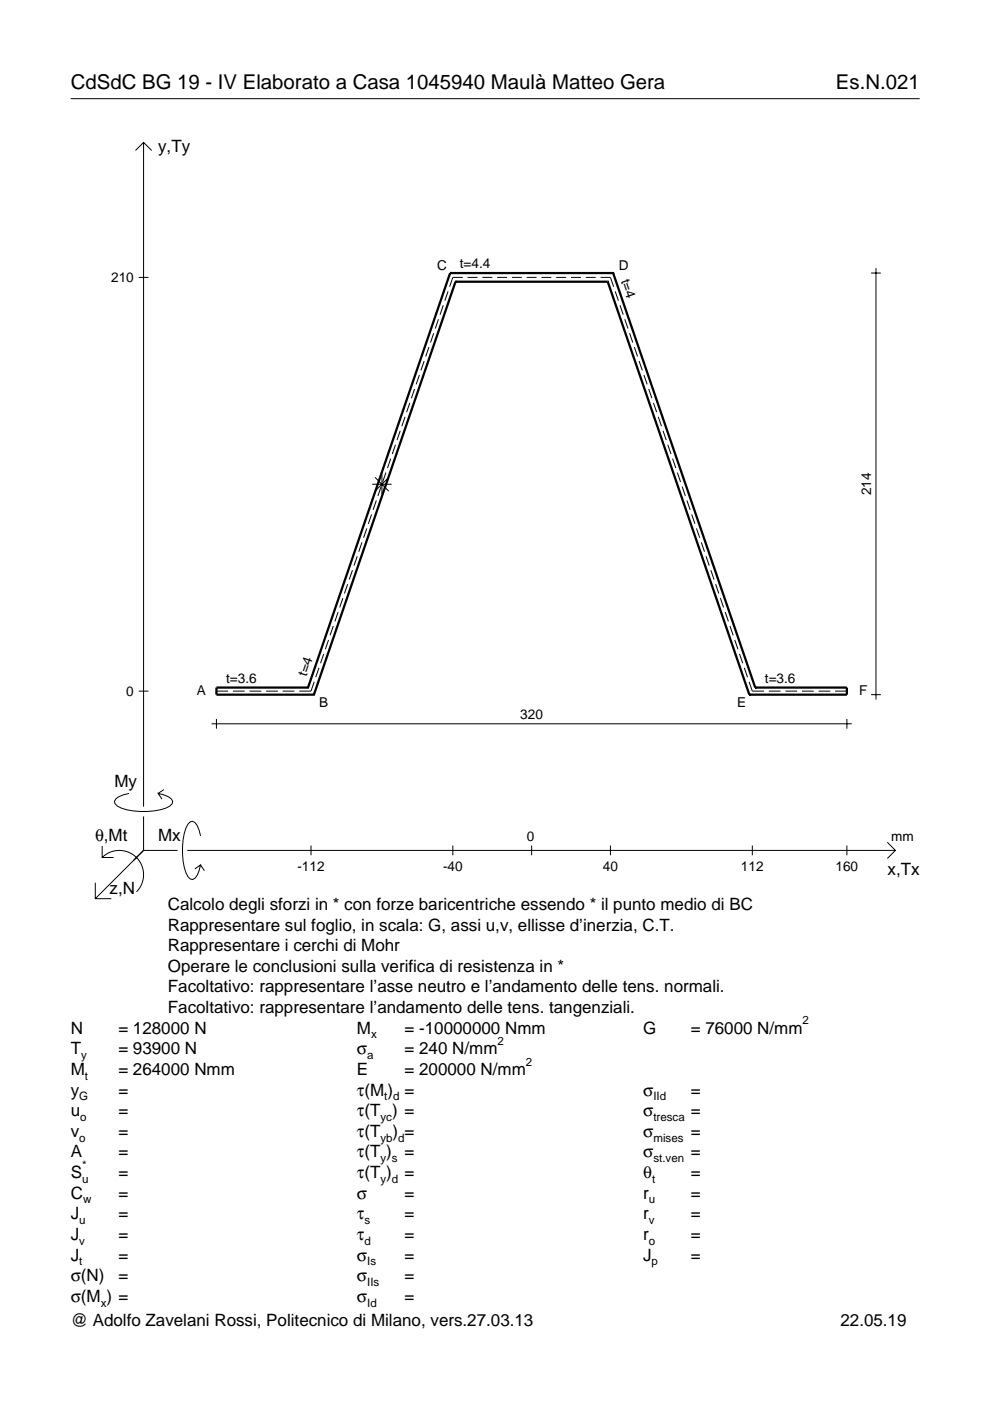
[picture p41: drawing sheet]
<svg xmlns="http://www.w3.org/2000/svg" width="210mm" height="297mm" viewBox="0 0 210 297" stroke-linecap="round" stroke-linejoin="round" font-family="sans-serif">
<defs><g id="words">
<g font-size="4.3">
<text x="15" y="18.9">CdSdC BG 19 - IV Elaborato a Casa 1045940 Maulà Matteo Gera</text>
<text x="177.2" y="18.9">Es.N.021</text>
</g>
<g font-size="3.6">
<text x="33.5" y="32.3">y,Ty</text>
<text x="24.3" y="166.9">My</text>
<text x="20.1" y="178.2">θ,Mt</text>
<text x="33.5" y="178.2">Mx</text>
<text x="188.2" y="185.5">x,Tx</text>
<text x="23.2" y="189.6">z,N</text>
<text x="35.6" y="192.9">Calcolo degli sforzi in * con forze baricentriche essendo * il punto medio di BC</text>
<text x="35.6" y="197.3">Rappresentare sul foglio, in scala: G, assi u,v, ellisse d’inerzia, C.T.</text>
<text x="35.6" y="201.7">Rappresentare i cerchi di Mohr</text>
<text x="35.6" y="206">Operare le conclusioni sulla verifica di resistenza in *</text>
<text x="35.6" y="210.4">Facoltativo: rappresentare l’asse neutro e l’andamento delle tens. normali.</text>
<text x="35.6" y="214.8">Facoltativo: rappresentare l’andamento delle tens. tangenziali.</text>
<text x="15" y="219.2">N</text>
<text x="25.1" y="219.2">= 128000 N</text>
<text x="75.7" y="219.2">M</text>
<text x="85.8" y="219.2">= -10000000 Nmm</text>
<text x="136.4" y="219.2">G</text>
<text x="146.5" y="219.2">= 76000 N/mm</text>
<text x="15" y="227.9">M</text>
<text x="15" y="223.5">T</text>
<text x="25.1" y="227.9">= 264000 Nmm</text>
<text x="25.1" y="223.5">= 93900 N</text>
<text x="75.7" y="223.5">σ</text>
<text x="75.7" y="227.9">E</text>
<text x="85.8" y="223.5">= 240 N/mm</text>
<text x="85.8" y="227.9">= 200000 N/mm</text>
<text x="15" y="232.3">y</text>
<text x="25.1" y="232.3">=</text>
<text x="75.7" y="232.3">τ(M ) =</text>
<text x="136.4" y="232.3">σ</text>
<text x="146.5" y="232.3">=</text>
<text x="15" y="236.7">u</text>
<text x="25.1" y="236.7">=</text>
<text x="75.7" y="236.7">τ(T ) =</text>
<text x="136.4" y="236.7">σ</text>
<text x="146.5" y="236.7">=</text>
<text x="15" y="245.4">A</text>
<text x="15" y="241">v</text>
<text x="25.1" y="241">=</text>
<text x="25.1" y="245.4">=</text>
<text x="75.7" y="245.4">τ(T )</text>
<text x="75.7" y="241">τ(T</text>
<text x="83.3" y="241">) =</text>
<text x="85.8" y="245.4">=</text>
<text x="136.4" y="241">σ</text>
<text x="136.4" y="245.4">σ</text>
<text x="146.5" y="241">=</text>
<text x="146.5" y="245.4">=</text>
<text x="15" y="249.8">S</text>
<text x="25.1" y="249.8">=</text>
<text x="75.7" y="249.8">τ(T )</text>
<text x="85.8" y="249.8">=</text>
<text x="136.4" y="249.8">θ</text>
<text x="146.5" y="249.8">=</text>
<text x="15" y="254.2">C</text>
<text x="25.1" y="254.2">=</text>
<text x="75.7" y="254.2">σ</text>
<text x="85.8" y="254.2">=</text>
<text x="136.4" y="254.2">r</text>
<text x="146.5" y="254.2">=</text>
<text x="15" y="262.9">J</text>
<text x="15" y="258.5">J</text>
<text x="25.1" y="262.9">=</text>
<text x="25.1" y="258.5">=</text>
<text x="75.7" y="258.5">τ</text>
<text x="75.7" y="262.9">τ</text>
<text x="85.8" y="258.5">=</text>
<text x="85.8" y="262.9">=</text>
<text x="136.4" y="262.9">r</text>
<text x="136.4" y="258.5">r</text>
<text x="146.5" y="262.9">=</text>
<text x="146.5" y="258.5">=</text>
<text x="15" y="267.3">J</text>
<text x="25.1" y="267.3">=</text>
<text x="75.7" y="267.3">σ</text>
<text x="85.8" y="267.3">=</text>
<text x="136.4" y="267.3">J</text>
<text x="146.5" y="267.3">=</text>
<text x="15" y="271.7">σ(N)</text>
<text x="25.1" y="271.7">=</text>
<text x="75.7" y="271.7">σ</text>
<text x="85.8" y="271.7">=</text>
<text x="15" y="276">σ(M ) =</text>
<text x="15" y="281.2">@ Adolfo Zavelani Rossi, Politecnico di Milano, vers.27.03.13</text>
<text x="75.7" y="276">σ</text>
<text x="85.8" y="276">=</text>
<text x="178.2" y="281.2">22.05.19</text>
</g>
<g font-size="2.9">
<text x="23.6" y="59.8">210</text>
<text x="92.7" y="57.2">C</text>
<text x="97.5" y="56.9">t=4.4</text>
<text x="131.2" y="57.2">D</text>
<text x="131.6" y="59.5" transform="rotate(71 131.6 59.5)">t=4</text>
<text x="184.7" y="105" transform="rotate(-90 184.7 105)">214</text>
<text x="65" y="143.5" transform="rotate(-71 65 143.5)">t=4</text>
<text x="26.8" y="147.5">0</text>
<text x="41.7" y="147.4">A</text>
<text x="47.9" y="144.8">t=3.6</text>
<text x="67.7" y="149.9">B</text>
<text x="156.3" y="149.9">E</text>
<text x="162.2" y="144.8">t=3.6</text>
<text x="182.2" y="147.4">F</text>
<text x="110.3" y="152.4">320</text>
<text x="111.7" y="178.2">0</text>
<text x="189" y="178.2">mm</text>
<text x="63.1" y="184.7">-112</text>
<text x="93.9" y="184.7">-40</text>
<text x="127.8" y="184.7">40</text>
<text x="157.1" y="184.7">112</text>
<text x="177.2" y="184.7">160</text>
</g>
<g font-size="2.4">
<text x="78.7" y="220.2">x</text>
<text x="105.5" y="221.5">2</text>
<text x="170.2" y="217.2">2</text>
<text x="17.2" y="224.5">y</text>
<text x="77.9" y="224.5">a</text>
<text x="111.5" y="225.9">2</text>
<text x="16.8" y="233.3">G</text>
<text x="18" y="228.9">t</text>
<text x="81.5" y="233.3">t d</text>
<text x="138.5" y="233.3">IId</text>
<text x="17" y="237.7">o</text>
<text x="80.7" y="237.7">yc</text>
<text x="138.5" y="237.7">tresca</text>
<text x="16.8" y="242">o</text>
<text x="80.7" y="242">yb d</text>
<text x="138.5" y="242">mises</text>
<text x="17.4" y="250.8">u</text>
<text x="17.4" y="247.8">*</text>
<text x="80.7" y="246.4">y s</text>
<text x="80.7" y="250.8">y d</text>
<text x="138.2" y="250.8">t</text>
<text x="138.5" y="246.4">st.ven</text>
<text x="17.6" y="255.2">w</text>
<text x="137.6" y="255.2">u</text>
<text x="16.8" y="263.9">v</text>
<text x="16.8" y="259.5">u</text>
<text x="77.3" y="263.9">d</text>
<text x="77.3" y="259.5">s</text>
<text x="137.6" y="263.9">o</text>
<text x="137.6" y="259.5">v</text>
<text x="16.8" y="268.3">t</text>
<text x="77.9" y="268.3">Is</text>
<text x="138.2" y="268.3">p</text>
<text x="77.9" y="272.7">IIs</text>
<text x="21.4" y="277">x</text>
<text x="77.9" y="277">Id</text>
</g>
</g></defs>
<g fill="none" stroke="#000" stroke-width=".21">
<path d="M15 20.9h180M28.7 31.9l1.7-1.7 1.8 1.7M30.4 30.2v140.8M29.4 58.8h2.1M98.1 58.8h-2.1l-.7 2M99.1 58.8h2.1M102.3 58.8h2.1M105.4 58.8h2.1M108.5 58.8h2.1M111.7 58.8h2.1M114.8 58.8h2.1M117.9 58.8h2.1"/>
<path d="M121.1 58.8h2.1M124.2 58.8h2.1M127.3 58.8h2.1l.7 2M184.7 57.9h2.1M185.7 56.9v91.4M88.9 79.5l-.7 2M89.9 76.6l-.7 1.9M90.9 73.6l-.6 2M92 70.6l-.7 2M93 67.7l-.7 2M94 64.7l-.7 2M95 61.8l-.7 2"/>
<path d="M130.4 61.8l.7 2M131.5 64.7l.6 2M132.5 67.7l.6 2M133.5 70.6l.7 2M134.5 73.6l.7 2M135.5 76.6l.7 1.9M136.5 79.5l.7 2M82.8 97.2l-.6 2M83.8 94.3l-.6 2M84.9 91.3l-.7 2M85.9 88.4l-.7 2M86.9 85.4l-.7 2"/>
<path d="M87.9 82.5l-.7 1.9M137.5 82.5l.7 1.9M138.5 85.4l.7 2M139.6 88.4l.6 2M140.6 91.3l.7 2M141.6 94.3l.7 2M142.6 97.2l.7 2M75.7 117.9l-.6 2M76.7 115l-.6 2M77.8 112l-.7 2M78.8 109.1l-.7 2M78.9 102.7h4.1"/>
<path d="M79.5 101.2l2.9 2.9M79.8 106.1l-.7 2M80.8 103.2l-.7 1.9M81 100.6v4.1M81.8 100.2l-.7 2M82.4 101.2l-2.9 2.9M143.6 100.2l.7 2M144.6 103.2l.7 1.9M145.6 106.1l.7 2M146.7 109.1l.6 2M147.7 112l.7 2M148.7 115l.7 2"/>
<path d="M149.7 117.9l.7 2M68.6 138.6l-.6 2M69.7 135.7l-.7 2M70.7 132.7l-.7 2M71.7 129.8l-.7 2M72.7 126.8l-.7 2M73.7 123.9l-.7 1.9M74.7 120.9l-.7 2M150.7 120.9l.7 2M151.7 123.9l.7 1.9M152.7 126.8l.7 2M153.8 129.8l.6 2"/>
<path d="M154.8 132.7l.6 2M155.8 135.7l.7 2M156.8 138.6l.7 2M29.4 146.5h2.1M44.9 153.5h135.7M45.9 146.5h2.5M45.9 152.4v2.1M49.4 146.5h2.5M52.9 146.5h2.5M56.4 146.5h2.5M59.9 146.5h2.5M66.6 144.6l-.7 1.9h-2.5"/>
<path d="M67.6 141.6l-.7 2M157.8 141.6l.7 2M158.8 144.6l.7 1.9h2.5M163 146.5h2.5M166.5 146.5h2.5M170 146.5h2.5M173.6 146.5h2.4M177.1 146.5h2.5M179.6 152.4v2.1M184.7 147.3h2.1M21.7 179.4v2.4h2.4M27.3 168.2a3.6 3.6 0 0 0-3 1.7l.1 .5a5.6 5.6 0 0 0 3.8 1.5 13.4 13.4 0 0 0 7.8-1l.5-.5 .1-.5a3.6 3.6 0 0 0-3.1-1.7l.8 1.2"/>
<path d="M30.4 173.1v7.2M34.7 167.4l-1.2 .8M42.5 177.2a3.6 3.6 0 0 0-1.7-3.1l-.5 .2a5.7 5.7 0 0 0-1.5 3.7 13.3 13.3 0 0 0 1 7.9l.5 .5 .5 .1a3.6 3.6 0 0 0 1.7-3.1l-1.2 .8M65.9 179.3v2M96 179.3v2M112.7 179.3v2M129.4 179.3v2M159.5 179.3v2M179.6 179.3v2M188.1 178.6l1.7 1.7-1.7 1.7M20.2 187.2v3.3h3.4M21.7 181.8a5.1 5.1 0 0 1 7.2 0 5.1 5.1 0 0 1 0 7.3"/>
<path d="M30.4 180.3l-10.2 10.2M30.4 180.3h7.2M39.7 180.3h150.1M42.5 183.4l.8 1.2"/>
</g>
<g fill="none" stroke="#000" stroke-width=".48">
<path d="M95.4 57.9h.1M95.4 57.9l-30.1 87.9M95.4 57.9h34.6M96.6 59.7h.1M96.6 59.7l-30 87.6M96.6 59.7h32.3M128.9 59.7h.1M128.9 59.7l30 87.6M130 57.9h.1M130 57.9l30.1 87.9M65.3 145.8h.1M65.3 145.8h-19.4v1.5h20.7"/>
<path d="M66.6 147.3h.1M158.9 147.3h.1M160.1 145.8h.1M160.1 145.8h19.5v1.5h-20.7"/>
</g>
<use href="#words"/>
</svg>
